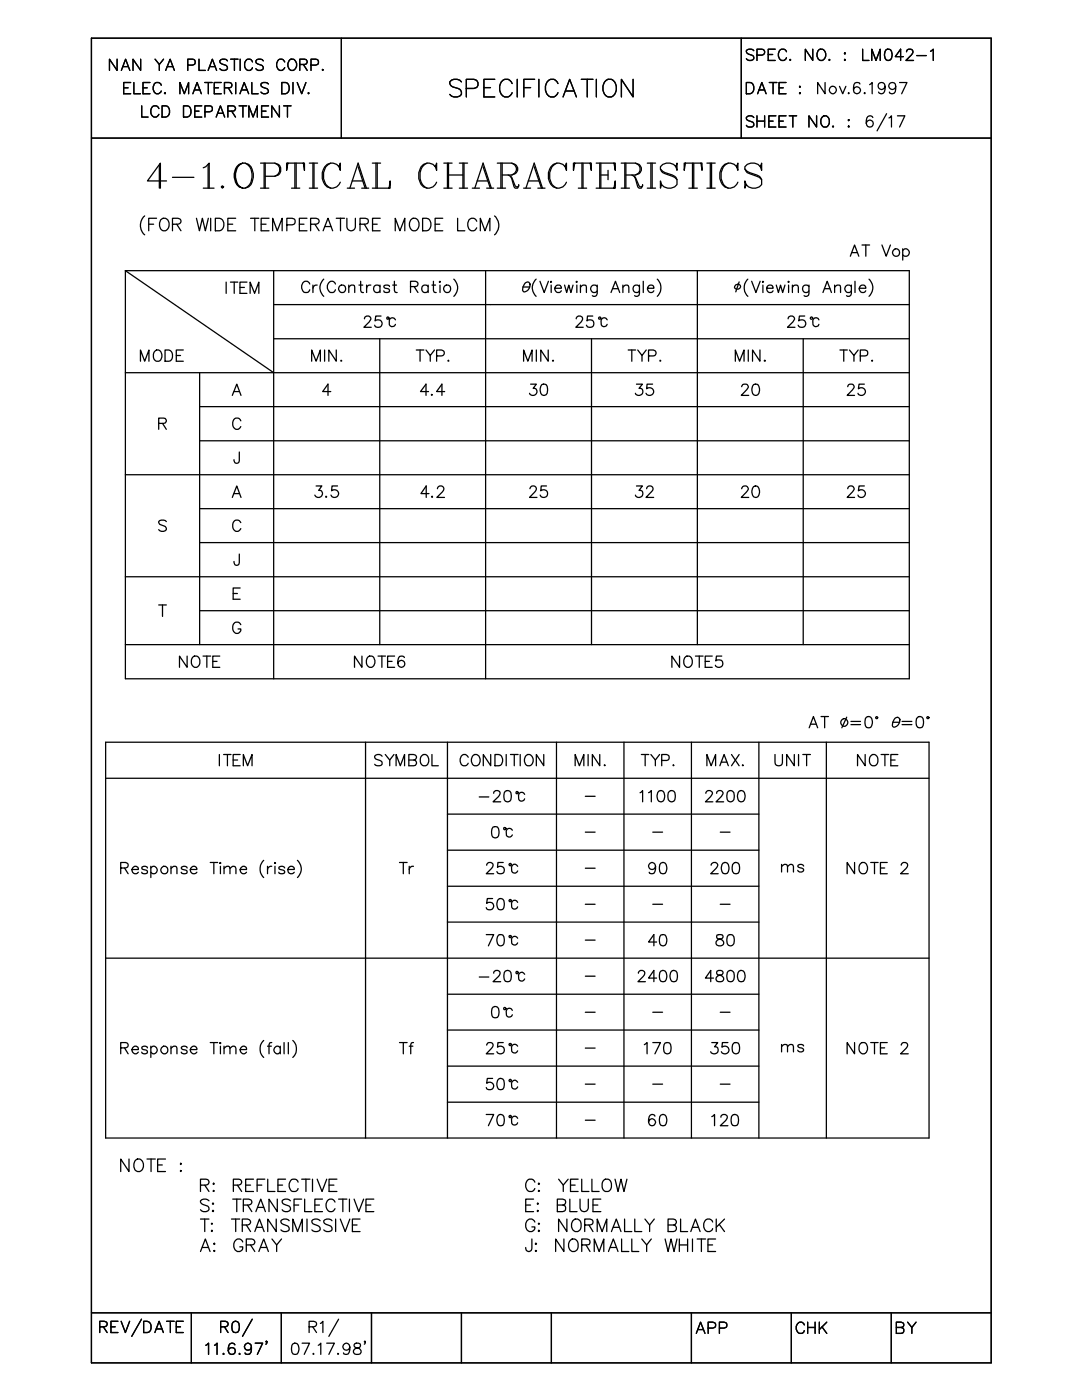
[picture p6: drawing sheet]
<svg xmlns="http://www.w3.org/2000/svg" width="216mm" height="279mm" viewBox="0 0 216 279" stroke-linecap="round" stroke-linejoin="round" font-family="sans-serif">
<g fill="none" stroke="#000" stroke-width=".25">
<path d="M18.2 7.6h179.6v264.4h-179.6zM23.4 11.8v2.3l-1.6-2.3v2.3M24.2 14.1l.9-2.3 .8 2.3M24.6 13.3h1M24.7 17.5h.9M26.1 16.5h-1.4v2.2h1.4M26.7 16.5v2.2h1.3M28.1 11.8v2.3l-1.6-2.3v2.3M28.5 17.5h.9M29.9 16.5h-1.4v2.2h1.4M30.9 11.8l.9 1.1 .8-1.1M31.8 12.9v1.2"/>
<path d="M32.2 17a.82 .82 0 0 0-1-.5 .82 .82 0 0 0-.6 .8 .97 .97 0 0 0 .2 1.1 .97 .97 0 0 0 1 .2l.4-.4M32.9 18.5l-.1 .1 .1 .1 .1-.1M33.1 14.1l.9-2.3 .8 2.3M33.4 13.3h1.1M35.9 18.7v-2.2l.9 2.2 .8-2.2v2.2M37.5 13l1.2-.1a.59 .59 0 0 0 .2-.7 .59 .59 0 0 0-.5-.4h-.9v2.3M38.5 18.7l.8-2.2 .9 2.2M38.8 17.9h1.1M39.7 11.8v2.3h1.3M40.9 16.5h1.4M41.5 14.1l.9-2.3 .8 2.3M41.6 16.5v2.2"/>
<path d="M41.9 13.3h1M42.8 17.5h.8M44.2 16.5h-1.4v2.2h1.4M44.8 17.5l1.3-.1a.54 .54 0 0 0 .2-.6 .54 .54 0 0 0-.5-.3h-1v2.2M45.4 12.1a.85 .85 0 0 0-.8-.3 .85 .85 0 0 0-.7 .6 1.62 1.62 0 0 0 1.3 .7 .52 .52 0 0 1 0 .8 1.01 1.01 0 0 1-1.3-.2M45.6 17.5l.7 1.2M46 11.8h1.5M46.8 11.8v2.3M47 16.5v2.2M47.9 18.7l.8-2.2 .9 2.2M47.9 11.8v2.3M48.2 17.9h1.1"/>
<path d="M50.2 16.5v2.2h1.3M50.4 12.4a.8 .8 0 0 0-.9-.6 .8 .8 0 0 0-.7 .9 .97 .97 0 0 0 .2 1 .97 .97 0 0 0 1.1 .2l.3-.4M52.5 12.1a.82 .82 0 0 0-.8-.3 .82 .82 0 0 0-.6 .6l.2 .3 .8 .3a.55 .55 0 0 1 .2 .9 .94 .94 0 0 1-1.2-.2M53.6 16.8a1.03 1.03 0 0 0-1.5 0 .54 .54 0 0 0 .4 .6l.6 .3a.55 .55 0 0 1 .2 .9 .94 .94 0 0 1-1.2-.2M56.2 16.5h.8a1.21 1.21 0 0 1 .7 1.1 1.21 1.21 0 0 1-.7 1.1h-.8zM56.8 12.4a.82 .82 0 0 0-.9-.6 .82 .82 0 0 0-.7 .9 .97 .97 0 0 0 .2 1 .97 .97 0 0 0 1.1 .2l.3-.4M57.9 11.9a1.08 1.08 0 0 1 1.2 .5 1.08 1.08 0 0 1-.2 1.3l-.2 .2a1 1 0 0 1-1.2-.3 1 1 0 0 1 .1-1.2zM58.5 16.5v2.2M59.3 16.5l.9 2.2 .8-2.2M59.8 12.9h.9a.58 .58 0 0 0 .6-.7l-.2-.3-1.3-.1v2.3M60.5 12.9l.8 1.2M61.6 18.5v.2l.1-.1"/>
<path d="M62.1 13l1.2-.1a.59 .59 0 0 0 .2-.7 .59 .59 0 0 0-.5-.4h-.9v2.3M64.4 13.8v.3l.1-.2M68.1 7.6v20M92.1 16.3a1.52 1.52 0 0 0-2.4 0 .93 .93 0 0 0 .7 1.1l1 .3a.87 .87 0 0 1 .6 .6 .87 .87 0 0 1-.3 .9 1.56 1.56 0 0 1-2-.4M93 17.7h1.6a.91 .91 0 0 0 .8-1 .91 .91 0 0 0-.8-.9h-1.6v3.5M96.6 17.5h1.3M98.7 15.8h-2.1v3.5h2.1M102.2 16.7a1.2 1.2 0 0 0-1.2-.9 1.2 1.2 0 0 0-1.1 .9 1.98 1.98 0 0 0 .8 2.6 1.24 1.24 0 0 0 1.5-.8M103.2 15.8v3.5M104.5 17.5h1.4M106.7 15.8h-2.2v3.5M107.5 15.8v3.5"/>
<path d="M111.3 16.7a1.2 1.2 0 0 0-1.1-.9 1.2 1.2 0 0 0-1.2 .9 1.98 1.98 0 0 0 .9 2.6 1.24 1.24 0 0 0 1.4-.8M112.4 19.3l1.3-3.5 1.3 3.5M112.9 18.2h1.6M116 15.8h2.3M117.2 15.8v3.5M119 15.8v3.5M121 16l.3-.2a1.62 1.62 0 0 1 1.7 2.2 1.3 1.3 0 0 1-.9 1.3 1.3 1.3 0 0 1-1.5-.5 2.16 2.16 0 0 1 .4-2.8zM126.3 15.8v3.5l-2.3-3.5v3.5M147.9 7.6v20M148.9 16.5h.8a1.21 1.21 0 0 1 .7 1.1 1.21 1.21 0 0 1-.7 1.1h-.8zM150.4 10.1a.85 .85 0 0 0-1.5 .2l.2 .4 .9 .3a.52 .52 0 0 1 .4 .4 .52 .52 0 0 1-.2 .5 .94 .94 0 0 1-1.3-.2M151 11l1.4-.1a.59 .59 0 0 0 .2-.7 .59 .59 0 0 0-.6-.4h-1v2.3"/>
<path d="M151.2 18.7l.8-2.2 .9 2.2M151.5 17.9h1.1M153.3 10.9h.9M153.5 16.5h1.5M154.3 16.5v2.2M154.7 9.8h-1.4v2.3h1.4M155.4 17.5h.9M156.8 16.5h-1.4v2.2h1.4M156.9 10.3a.83 .83 0 0 0-.9-.5 .83 .83 0 0 0-.7 .9 .99 .99 0 0 0 .3 1 .99 .99 0 0 0 1 .2l.3-.4M157.7 11.9h-.1l.1 .2 .1-.2M159.5 17.3h.2l-.1 .1zM159.5 18.6h.2l-.1 .1z"/>
<path d="M162.2 9.8v2.3l-1.5-2.3v2.3M163.2 10.1a.86 .86 0 0 1 1-.2 .86 .86 0 0 1 .6 .8 1.01 1.01 0 0 1-.3 1 1.01 1.01 0 0 1-1.1 .2 1.39 1.39 0 0 1-.2-1.8zM164.6 16.5v2.2l-1.4-2.2v2.2M165.5 11.9v.2l.1-.2M167.5 17.2l.6 1.5 .7-1.5M168.6 10.5l.1 .2-.1 .1zM168.6 11.9h.1l-.1 .2zM169.3 18.5v.2l.2-.1M171.6 16.8a.66 .66 0 0 0-.7-.3 .66 .66 0 0 0-.5 .4 1.73 1.73 0 0 0 .2 1.7 .7 .7 0 0 0 1-.3 .7 .7 0 0 0-.4-1 .7 .7 0 0 0-.9 .6M172.1 9.8v2.3h1.3M172.6 18.5l-.2 .1 .2 .1v-.1M173.5 16.9l.5-.4v2.2"/>
<path d="M173.9 12.1v-2.3l.9 2.3 .8-2.3v2.3M176.6 17.2a.7 .7 0 0 1-.9 .6 .7 .7 0 0 1-.3-1.1 .7 .7 0 0 1 1.1 .1 1.55 1.55 0 0 1-.5 1.9l-.6-.1-.1-.2M176.8 9.9a.76 .76 0 0 1 1.1 .3 1.69 1.69 0 0 1-.2 1.7 .69 .69 0 0 1-1.1-.3 1.78 1.78 0 0 1 .2-1.7zM178.7 17.2a.71 .71 0 0 1-1 .6 .71 .71 0 0 1-.2-1.2 .71 .71 0 0 1 1.1 .2 2.23 2.23 0 0 1-.2 1.8 .64 .64 0 0 1-.9-.2M179.5 16.5h1.5l-1.1 2.2M180.3 11.3h-1.7l1.1-1.5v2.3M180.9 10.3l.1-.3a.75 .75 0 0 1 1.1 0 .74 .74 0 0 1-.3 1l-1 1.1h1.5M182.9 11.1h1.9M185.7 10.2l.5-.4v2.3M18.2 27.6h179.6M28.3 21.1v2.3h1.2M31.7 21.7a.82 .82 0 0 0-.9-.6 .82 .82 0 0 0-.7 .9 .97 .97 0 0 0 .2 1 .97 .97 0 0 0 1.1 .2l.3-.4"/>
<path d="M31.8 33v4.5M32.3 21.1h.8a1.19 1.19 0 0 1 .8 1.1 1.19 1.19 0 0 1-.8 1.2h-.8zM33.2 36.1h-3.8l2.6-3.5v4.9M34.4 35.4h4.3M36.6 21.1h.7a1.19 1.19 0 0 1 .8 1.1 1.19 1.19 0 0 1-.8 1.2h-.7zM38.9 22.2h.8M40.3 21.1h-1.4v2.3h1.4M40.6 33.5l.5-.2 .6-.7v4.9M40.6 37.5h2.1M40.9 22.3l1.3-.1a.59 .59 0 0 0 .2-.6 .59 .59 0 0 0-.5-.5h-1v2.3M41.5 32.8v4.7M43.1 23.4l.9-2.3 .8 2.3"/>
<path d="M43.4 22.6h1.1M44.2 37.3l.2-.2 .2 .2-.2 .2zM45.5 22.2h.9a.58 .58 0 0 0 .6-.7l-.2-.3-1.3-.1v2.3M46.2 22.2l.8 1.2M47.7 21.1h1.5M48.4 32.6a2.64 2.64 0 0 0-1.4 3.8 1.74 1.74 0 0 0 1.6 1.2 1.74 1.74 0 0 0 1.7-1.2 3.1 3.1 0 0 0-.7-3.6 1.52 1.52 0 0 0-2.4 .9 2.82 2.82 0 0 0 1.2 3.8M48.5 21.1v2.3M48.9 32.6a2.82 2.82 0 0 1 1.2 3.8l-.3 .4-.9 .7M49.7 23.4v-2.3l.8 2.3 .9-2.3v2.3M52 32.6h2.8l.7 .2a1.33 1.33 0 0 1 .5 1.4 1.33 1.33 0 0 1-1.2 1h-1.9M52 37.5h1.6M52.2 22.2h.9"/>
<path d="M52.7 32.6v4.9M52.9 32.6v4.9M53.6 21.1h-1.4v2.3h1.4M54.8 32.6a1.35 1.35 0 0 1 1.1 1.3 1.35 1.35 0 0 1-1.1 1.3M55.8 21.1v2.3l-1.6-2.3v2.3M56.6 21.1h1.5M57.4 21.1v2.3M57.4 32.6l-.2 1.4v-1.4h3.5v1.4l-.2-1.4M58.2 37.5h1.6M58.8 32.6v4.9M59.1 32.6v4.9M61.7 37.5h1.7"/>
<path d="M61.7 32.6h1.7M62.4 32.6v4.9M62.7 32.6v4.9M66 32.6a2.83 2.83 0 0 0 0 4.9M67.6 33.3l.3 .7v-1.4l-.3 .7a1.75 1.75 0 0 0-3 .4 2.64 2.64 0 0 0 1.4 3.8 1.74 1.74 0 0 0 1.9-1.1M69.3 37.5h1.4M69.8 37.5l1.7-4.9 1.6 4.9M70.3 36.1h2.1M71.5 33.3l1.4 4.2M72.2 37.5h1.4M74.3 37.5h3.6v-1.4l-.3 1.4M74.3 32.6h1.6"/>
<path d="M75 32.6v4.9M75.3 32.6v4.9M85.2 32.6a2.87 2.87 0 0 0 0 4.9M86.9 33.3l.2 .7v-1.4l-.2 .7a1.72 1.72 0 0 0-1.7-.7 1.72 1.72 0 0 0-1.4 1.1 3 3 0 0 0 .7 3.6 1.78 1.78 0 0 0 2.6-.9M88.6 37.5h1.6M88.6 32.6h1.6M89.3 32.6v4.9M89.5 32.6v4.9M89.5 34.9h2.9M91.7 37.5h1.6M91.7 32.6h1.6M92.4 32.6v4.9"/>
<path d="M92.6 32.6v4.9M94.2 37.5h1.5M94.7 37.5l1.7-4.9 1.6 4.9M95.2 36.1h2.1M96.4 33.3l1.4 4.2M97.1 37.5h1.4M99.2 32.6h2.9a1.24 1.24 0 0 1 1.2 1.4l-.5 .7-.7 .2h-1.9M99.2 37.5h1.7M99.9 32.6v4.9M100.2 32.6v4.9M101.4 34.9l.7 .5 .7 1.7 .2 .2h.3l.2-.2M101.9 35.2l.7 2.1 .2 .2h.5l.2-.7"/>
<path d="M102.1 32.6a1.21 1.21 0 0 1 1 1.1 1.21 1.21 0 0 1-1 1.2M104.5 37.5h1.4M104.9 37.5l1.7-4.9 1.6 4.9M105.4 36.1h2.2M106.6 33.3l1.4 4.2M107.3 37.5h1.5M111.1 32.6a2.83 2.83 0 0 0 0 4.9M112.8 33.3l.2 .7v-1.4l-.2 .7a1.75 1.75 0 0 0-3.1 .4 2.64 2.64 0 0 0 1.4 3.8 1.74 1.74 0 0 0 1.9-1.1M114.7 32.6l-.3 1.4v-1.4h3.6v1.4l-.2-1.4M115.4 37.5h1.7M116.1 32.6v4.9M116.3 32.6v4.9"/>
<path d="M119 32.6h3.8v1.4l-.3-1.4M119 37.5h3.8v-1.4l-.3 1.4M119.7 32.6v4.9M119.9 34.9h1.4M119.9 32.6v4.9M121.3 34v1.9M124 32.6h2.8l.7 .2a1.12 1.12 0 0 1 0 1.9l-.7 .2h-1.9M124 37.5h1.6M124.7 32.6v4.9M124.9 32.6v4.9M126.1 34.9l.7 .5 .7 1.7 .2 .2 .5-.2M126.5 35.2l.8 2.1 .2 .2h.5l.2-.7"/>
<path d="M126.8 32.6a1.21 1.21 0 0 1 .9 1.1 1.21 1.21 0 0 1-.9 1.2M129.2 37.5h1.6M129.2 32.6h1.6M129.9 32.6v4.9M130.1 32.6v4.9M131.8 33.7l.9 .8 1.5 .4 .7 .5 .2 .5v.9a1.85 1.85 0 0 1-1.9 .7 1.85 1.85 0 0 1-1.4-1.4v1.4l.2-.7M134.9 33.3l.2-.7v1.4a1.84 1.84 0 0 0-1.4-1.4 1.84 1.84 0 0 0-1.9 .7 1.2 1.2 0 0 0 .9 1.4l1.9 .7 .5 .5M136.8 32.6l-.3 1.4v-1.4h3.6v1.4l-.2-1.4M137.5 37.5h1.6M138.2 32.6v4.9M138.4 32.6v4.9M141.1 37.5h1.6"/>
<path d="M141.1 32.6h1.6M141.7 32.6v4.9M142 32.6v4.9M145.3 32.6a2.83 2.83 0 0 0 0 4.9M147 33.3l.2 .7v-1.4l-.2 .7a1.75 1.75 0 0 0-3.1 .4 2.64 2.64 0 0 0 1.4 3.8 1.74 1.74 0 0 0 1.9-1.1M148.6 33.7l.5 .5 2.4 1 .5 .7v.9a1.88 1.88 0 0 1-1.9 .7 1.88 1.88 0 0 1-1.5-1.4v1.4l.3-.7M150.4 23.5a.82 .82 0 0 0-.8-.4 .82 .82 0 0 0-.7 .6l.5 .4 .6 .2a.56 .56 0 0 1 .4 .7 .93 .93 0 0 1-1.5 0M151 23.1v2.3M151 24.2h1.6M151.7 33.3l.3-.7v1.4a1.88 1.88 0 0 0-1.5-1.4 1.88 1.88 0 0 0-1.9 .7 1.28 1.28 0 0 0 1 1.4l1.9 .7 .5 .5M152.6 23.1v2.3M153.4 24.2h.9"/>
<path d="M154.8 23.1h-1.4v2.3h1.4M155.4 24.2h.9M156.8 23.1h-1.4v2.3h1.4M157.5 23.1h1.5M158.2 23.1v2.3M162.9 23.1v2.3l-1.5-2.3v2.3M164 23.5l.2-.3a1.03 1.03 0 0 1 1.2 .4 1.03 1.03 0 0 1 0 1.2 .82 .82 0 0 1-.9 .6 .82 .82 0 0 1-.7-.9v-.5zM166.2 25.1l-.1 .2h.2M169.2 24h.3l-.2 .1zM169.3 25.1l.2 .2-.2 .1zM174.2 23.5a.64 .64 0 0 0-.7-.4 .64 .64 0 0 0-.5 .4 1.59 1.59 0 0 0 .2 1.8 .7 .7 0 0 0 1-.4 .7 .7 0 0 0-.5-.9 .7 .7 0 0 0-.9 .6M176.9 22.7l-1.9 3.4"/>
<path d="M177.4 23.5l.5-.4v2.3M179.1 23.1h1.5l-1.1 2.3M25 54h156.4v81.5h-156.4zM25 54l29.6 20.4M28.9 43.1a2.5 2.5 0 0 0 0 3.8M29.7 44.7h.9M31.2 43.6h-1.5v2.5M32 43.9a1.05 1.05 0 0 1 1.4-.1 1.05 1.05 0 0 1 .3 1.3 .95 .95 0 0 1-.9 1 .95 .95 0 0 1-1-1v-.6zM34.4 44.7h1.1a.61 .61 0 0 0 .5-.9l-.5-.2h-1.1v2.5M35.3 44.7l.8 1.4M39.2 43.6l.6 2.5 .6-2.5 .6 2.5 .6-2.5M42 43.6v2.5"/>
<path d="M43 43.6h.8a1.32 1.32 0 0 1 .9 1.2 1.32 1.32 0 0 1-.9 1.3h-.8zM45.1 56.3v2.2M45.5 44.7h.9M46 56.3h1.5M46.7 56.3v2.2M47 43.6h-1.5v2.5h1.5M47.9 57.4h.9M49.3 56.3h-1.4v2.2h1.4M49.9 58.5v-2.2l.9 2.2 .8-2.2v2.2M50 43.6h1.6M50.8 43.6v2.5M52.1 44.7h1"/>
<path d="M53.7 43.6h-1.6v2.5h1.6M54.4 46.1v-2.5l.9 2.5 1-2.5v2.5M54.6 54v81.5M57.2 44.9l1.5-.2a.67 .67 0 0 0 .2-.7 .67 .67 0 0 0-.6-.4h-1.1v2.5M59.7 44.7h1M61.3 43.6h-1.6v2.5h1.6M61.8 56.7a.77 .77 0 0 0-1.2-.4 1.29 1.29 0 0 0 .2 2.1l.7-.1 .3-.5M62 44.7h1.1a.61 .61 0 0 0 .4-.9l-.4-.2h-1.1v2.5M62.4 56.9v1.5M62.8 44.7l.9 1.4M63.3 56.9a.7 .7 0 0 0-.9 .6M64.5 46.1l.9-2.5 1 2.5"/>
<path d="M64.6 55.7a2.29 2.29 0 0 0 0 3.4M64.9 45.2h1.1M66.9 56.7a.83 .83 0 0 0-.9-.6 .83 .83 0 0 0-.7 .9 1.04 1.04 0 0 0 1.3 1.3l.3-.5M67.1 43.6h1.6M67.9 43.6v2.5M69.2 43.6v1.7a.86 .86 0 0 0 .9 .8 .86 .86 0 0 0 .8-.8v-1.7M69.6 57.3l.5-.4 .6 .1 .1 1.4M69.6 56.9v1.5M71.6 56.9h.8M71.8 44.7l1.5-.1a.59 .59 0 0 0 0-.9l-1.5-.1v2.5M72 56.1v1.9l.1 .3 .4 .1M72.7 44.7l.8 1.4"/>
<path d="M73.2 56.9v1.5M74 56.9a.66 .66 0 0 0-.8 .6M74.3 44.7h1M75.8 57.2a.71 .71 0 0 0-1-.1 .71 .71 0 0 0 0 1 .71 .71 0 0 0 1-.1M75.8 56.9v1.5M75.9 43.6h-1.6v2.5h1.6M77.7 57.2a.68 .68 0 0 0-1.1 0l.3 .3 .7 .2 .1 .3a.64 .64 0 0 1-.5 .4 .64 .64 0 0 1-.6-.4M78.4 56.9h.7M78.7 56.1v1.9l.1 .3 .4 .1M78.9 46.1v-2.5l.9 2.5 1-2.5v2.5M81.9 57.2l1.3-.1a.52 .52 0 0 0 0-.8l-1.3-.2v2.3M82 43.9a.92 .92 0 0 1 1-.3 .92 .92 0 0 1 .6 .9 1.12 1.12 0 0 1-.2 1.2 1.12 1.12 0 0 1-1.2 .2 1.56 1.56 0 0 1-.2-2z"/>
<path d="M82.6 57.2l.8 1.2M84.3 43.6h.8a1.32 1.32 0 0 1 .9 1.2 1.32 1.32 0 0 1-.9 1.3h-.8zM85.4 57.2a.71 .71 0 0 0-1-.1 .71 .71 0 0 0 0 1 .71 .71 0 0 0 1-.1M85.4 56.9v1.5M86.2 56.9h.7M86.5 56.1v1.9l.1 .3 .4 .1M86.8 44.7h1M87.7 56.3l.1-.2 .1 .2zM87.8 56.9v1.5M88.3 43.6h-1.5v2.5h1.5M90.6 55.7a2.29 2.29 0 0 1 0 3.4M91.3 43.6v2.5h1.5"/>
<path d="M95.1 44.2a.91 .91 0 0 0-1-.6 .91 .91 0 0 0-.8 .9 1.1 1.1 0 0 0 .3 1.2 1.1 1.1 0 0 0 1.2 .2l.3-.4M95.8 46.1v-2.5l1 2.5 .9-2.5v2.5M96.9 54v81.5M98.7 43.1a2.5 2.5 0 0 1 0 3.8M104.4 57.3h1.3M105.7 56.7a1.34 1.34 0 0 1-1.2 1.6 1.2 1.2 0 0 1-.1-1.3 1.2 1.2 0 0 1 1.1-.7l.3 .5M107 55.7a2.29 2.29 0 0 0 0 3.4M107.7 56.1l.9 2.3 .8-2.3M109.9 56.3l.1-.2 .1 .2zM110 56.9v1.5M110.7 57.5h1.3a.68 .68 0 0 0-.9-.6 .68 .68 0 0 0-.3 1.1 .67 .67 0 0 0 1.2 0M112.6 56.9l.5 1.5 .4-1.5 .4 1.5 .4-1.5"/>
<path d="M115.1 56.1v.2h-.1zM115.1 56.9v1.5M115.8 57.3l.6-.4 .5 .1 .1 1.4M115.8 56.9v1.5M119.2 56.9v1.7l-.2 .3-.3 .2-.5-.1M119.2 57.2a.73 .73 0 0 0-1.1-.1 .73 .73 0 0 0 0 1.1 .73 .73 0 0 0 1.1-.2M121.9 58.4l.9-2.3 .9 2.3M122.3 57.6h1M124.3 57.3l.5-.4 .5 .1 .2 1.4M124.3 56.9v1.5M127.6 56.9v1.7a.59 .59 0 0 1-.4 .5 .59 .59 0 0 1-.6-.1M127.6 57.2a.71 .71 0 0 0-1.1-.1 .71 .71 0 0 0 0 1 .71 .71 0 0 0 1.1-.1"/>
<path d="M128.4 56.1v2.3M129.2 57.5h1.3a.64 .64 0 0 0-.7-.6 .64 .64 0 0 0-.6 .6 .69 .69 0 0 0 .4 .8 .69 .69 0 0 0 .9-.3M131.1 55.7a2.38 2.38 0 0 1 0 3.4M139.1 54v74.7M147.2 56.7l-.4 .2-.2 .3a.4 .4 0 0 0 .4 .5l.6-.2 .2-.3a.51 .51 0 0 0-.6-.5M147.5 56.3l-.7 2M149.2 55.7a2.38 2.38 0 0 0 0 3.4M150 56.1l.8 2.3 .9-2.3M152.2 56.1l.2 .2h-.2zM152.2 56.9v1.5M153 57.5h1.3a.68 .68 0 0 0-1-.6 .68 .68 0 0 0-.2 1.1 .67 .67 0 0 0 1.2 0M154.9 56.9l.4 1.5 .4-1.5 .5 1.5 .4-1.5"/>
<path d="M157.4 56.1l.1 .2h-.1zM157.4 56.9v1.5M158.1 57.3a.76 .76 0 0 1 1.1-.3l.1 1.4M158.1 56.9v1.5M161.4 56.9v1.7a.59 .59 0 0 1-.3 .5 .59 .59 0 0 1-.7-.1M161.4 57.2a.71 .71 0 0 0-1-.1 .71 .71 0 0 0 0 1 .71 .71 0 0 0 1-.1M164.2 58.4l.9-2.3 .8 2.3M164.5 57.6h1.1M166.5 57.3l.6-.4 .5 .1 .1 1.4M166.5 56.9v1.5M169.7 51.1l.8-2.2 .9 2.2M169.9 56.9v1.7l-.1 .3-.3 .2-.6-.1"/>
<path d="M169.9 57.2a.73 .73 0 0 0-1.1-.1 .73 .73 0 0 0 0 1.1 .73 .73 0 0 0 1.1-.2M170 50.4h1.1M170.6 56.1v2.3M171.4 57.5h1.4a.68 .68 0 0 0-1-.6 .68 .68 0 0 0-.2 1.1 .67 .67 0 0 0 1.2 0M172 48.9h1.5M172.8 48.9v2.2M173.4 55.7a2.29 2.29 0 0 1 0 3.4M176 48.9l.8 2.2 .9-2.2M180.1 50a.73 .73 0 0 1 1.1-.1 .73 .73 0 0 1 0 1.1 .73 .73 0 0 1-1.1-.2M180.1 49.7v2.2M25 74.4h156.4M28 72.1v-2.3l.9 2.3 .8-2.3v2.3"/>
<path d="M31 70a1.02 1.02 0 0 1 1.2 .3 1.02 1.02 0 0 1 0 1.3 .81 .81 0 0 1-1 .5 .81 .81 0 0 1-.6-.9 1.23 1.23 0 0 1 .4-1.2zM32.9 69.8h.8a1.22 1.22 0 0 1 .7 1.2 1.22 1.22 0 0 1-.7 1.1h-.8zM35.2 71h.8M36.6 69.8h-1.4v2.3h1.4M39.8 74.4v54.3M46.4 78.9l.8-2.2 .9 2.2M46.7 78.1h1.1M54.6 67.6h126.8M54.6 60.8h126.8M62.2 72.1v-2.3l.9 2.3 .8-2.3v2.3M64.8 69.8v2.3M66 78.1h-1.6l1-1.4v2.2"/>
<path d="M67.1 69.8v2.3l-1.5-2.3v2.3M68.1 71.9l-.1 .1h.2M72.7 63.6l.1-.3a.71 .71 0 0 1 1-.1 .46 .46 0 0 1 .1 .7l-1.3 1.4h1.5M75.8 67.6v61.1M76 63.1h-1l-.2 1a.79 .79 0 0 1 1.2-.1 .79 .79 0 0 1-.1 1.2 .79 .79 0 0 1-1.1-.3M78.9 63.8a.63 .63 0 0 0-.7-.4 .63 .63 0 0 0-.5 .6v.8a.65 .65 0 0 0 .6 .4 .65 .65 0 0 0 .6-.5M83.1 69.8h1.5M83.8 69.8v2.3M85 69.8l.9 1.2 .8-1.2M85.5 78.1h-1.6l1.1-1.4v2.2M85.9 71v1.1M86.1 78.7v.2l.2-.1"/>
<path d="M87.1 71h1a.59 .59 0 0 0 .6-.6 .59 .59 0 0 0-.6-.6h-1v2.3M88.7 78.1h-1.6l1.1-1.4v2.2M89.5 71.9l-.1 .1h.2M104.5 72.1v-2.3l.8 2.3 .9-2.3v2.3M105.9 76.7h1.1l-.6 .8a.73 .73 0 0 1 .8 .8 .73 .73 0 0 1-1 .6l-.5-.2v-.2M107 69.8v2.3M108.1 76.8a.76 .76 0 0 1 1.1 .3 2.02 2.02 0 0 1-.2 1.7 .69 .69 0 0 1-1.1-.3 1.75 1.75 0 0 1 .2-1.7zM109.4 69.8v2.3l-1.5-2.3v2.3M110.4 71.9l-.2 .1h.2M115 63.6l.2-.4a.71 .71 0 0 1 1 .1 .78 .78 0 0 1-.2 1l-1.1 1h1.5M118 67.6v61.1M118.3 63.1h-1.1l-.1 1a.78 .78 0 0 1 1.2 0 .78 .78 0 0 1-.2 1.1 .78 .78 0 0 1-1.1-.3"/>
<path d="M121.2 63.8a.63 .63 0 0 0-.7-.4 .63 .63 0 0 0-.6 .6l.1 .8a.62 .62 0 0 0 .6 .4 .62 .62 0 0 0 .6-.5M125.3 69.8h1.5M126.1 69.8v2.3M127 76.7h1.2l-.7 .8a.73 .73 0 0 1 .8 .8 .73 .73 0 0 1-1 .6l-.4-.2-.1-.2M127.3 69.8l.8 1.2 .8-1.2M128.1 71v1.1M129.4 71h.9a.59 .59 0 0 0 .6-.4 .59 .59 0 0 0-.2-.6l-1.3-.2v2.3M130.2 76.7h-1.1l-.1 .9a.81 .81 0 0 1 1.2 0 .81 .81 0 0 1-.1 1.2 .81 .81 0 0 1-1.2-.3M131.7 71.9v.1h.2M146.7 72.1v-2.3l.9 2.3 .9-2.3v2.3M148 77.2l.1-.3a.77 .77 0 0 1 1-.1 .51 .51 0 0 1 .1 .7l-1.3 1.4h1.5M149.3 69.8v2.3"/>
<path d="M150.4 76.8a.74 .74 0 0 1 1 .3 1.42 1.42 0 0 1-.5 1.8h-.2a1.2 1.2 0 0 1-.5-1.8zM151.6 69.8v2.3l-1.4-2.3v2.3M152.6 71.9l-.1 .1h.2M157.3 63.6l.1-.3a.71 .71 0 0 1 .9-.1 .46 .46 0 0 1 .1 .7l-1.3 1.4h1.5M160.3 67.6v61.1M160.6 63.1h-1.1l-.1 1a.8 .8 0 0 1 1.2 0 .8 .8 0 0 1-.2 1.2 .8 .8 0 0 1-1.1-.4M163.4 63.8a.63 .63 0 0 0-.7-.4 .63 .63 0 0 0-.5 .6v.8a.62 .62 0 0 0 .6 .4 .62 .62 0 0 0 .6-.5M167.6 69.8h1.5M168.4 69.8v2.3M169.2 77.2v-.3a.77 .77 0 0 1 1-.1 .51 .51 0 0 1 .1 .7l-1.3 1.4h1.5M169.5 69.8l.9 1.2 .8-1.2M170.4 71v1.1"/>
<path d="M171.7 71h1.2a.62 .62 0 0 0 .3-.7 .62 .62 0 0 0-.6-.5h-.9v2.3M172.5 76.7h-1.1l-.1 .9a.8 .8 0 0 1 1.2 0 .8 .8 0 0 1-.1 1.2 .8 .8 0 0 1-1.2-.3M174 71.9l-.1 .1h.2M25 94.7h156.4M31.7 84.5h.9a.58 .58 0 0 0 .6-.6l-.2-.4-1.3-.1v2.3M32.4 84.5l.8 1.2M39.8 81.2h141.6M39.8 88h141.6M46.4 99.3l.8-2.3 .9 2.3M46.7 98.5h1.1M47.8 90.2l-.1 2a.52 .52 0 0 1-.9 0l-.1-.5M48 84a.82 .82 0 0 0-.9-.6 .82 .82 0 0 0-.7 .9 .97 .97 0 0 0 .3 1 .97 .97 0 0 0 1 .3l.3-.5"/>
<path d="M63.1 97h1.1l-.6 .9a.73 .73 0 0 1 .8 .8 .73 .73 0 0 1-1 .6l-.6-.5M65.1 99v.3l.1-.2M67.4 97h-1.1l-.1 1a.8 .8 0 0 1 1.2 0 .8 .8 0 0 1-.2 1.2 .8 .8 0 0 1-1.2-.4M85.6 98.5h-1.6l1-1.5v2.3M86.2 99l-.1 .1 .1 .2 .1-.2M87.3 97.5l.2-.4 .6-.1a.66 .66 0 0 1 .5 .5 .66 .66 0 0 1-.3 .7l-1.1 1.1h1.5M105.7 97.5l.3-.4 .6-.1a.66 .66 0 0 1 .4 .5 .66 .66 0 0 1-.3 .7l-1 1.1h1.4M109.1 97h-1.1l-.1 1a.78 .78 0 0 1 1.2 0 .78 .78 0 0 1-.2 1.1 .78 .78 0 0 1-1.1-.3M127 97h1.2l-.7 .9a.73 .73 0 0 1 .8 .8 .73 .73 0 0 1-1 .6l-.3-.2-.2-.3M129 97.5l.2-.4 .7-.1a.59 .59 0 0 1 .3 .9l-1.3 1.4h1.5M148 97.5l.2-.4 .3-.1 .6 .1a.51 .51 0 0 1 .1 .8l-1.3 1.4h1.5M150.4 97.1a.67 .67 0 0 1 1 .4 1.17 1.17 0 0 1-.7 1.8 1.25 1.25 0 0 1-.5-1.8z"/>
<path d="M169.2 97.5v-.3l.4-.2 .6 .1a.51 .51 0 0 1 .1 .8l-1.3 1.4h1.5M172.5 97h-1.1l-.1 1a.79 .79 0 0 1 1.2-.1 .79 .79 0 0 1-.1 1.2 .79 .79 0 0 1-1.2-.3M25 115.1h156.4M33.2 104.1a1.07 1.07 0 0 0-1.5 0l.2 .5 .9 .4a.55 .55 0 0 1 .2 .9 1.01 1.01 0 0 1-1.3-.2M39.8 101.5h141.6M39.8 108.3h141.6M46.5 118.4h.9M47.8 110.6l-.1 2a.52 .52 0 0 1-.9 0l-.1-.5M47.9 117.3h-1.4v2.3h1.4M48 104.3a.83 .83 0 0 0-.9-.5 .83 .83 0 0 0-.7 .8 .97 .97 0 0 0 .3 1.1 .97 .97 0 0 0 1 .2l.3-.4M25 128.7h156.4M31.7 120.7h1.5"/>
<path d="M32.4 120.7v2.3M37.3 130.9v2.3l-1.5-2.3v2.3M38.6 131a.85 .85 0 0 1 1.3 .8 .97 .97 0 0 1-.2 1 .97 .97 0 0 1-1.1 .3 1.36 1.36 0 0 1 0-2.1zM39.8 121.9h141.6M40.5 130.9h1.5M41.3 130.9v2.3M42.5 132h.8M43.9 130.9h-1.4v2.3h1.4M48 124.7a.83 .83 0 0 0-.9-.5 .83 .83 0 0 0-.7 .8 .97 .97 0 0 0 .3 1.1 .97 .97 0 0 0 1 .2l.3-.4v-.4h-.5M72.2 130.9v2.3l-1.5-2.3v2.3M73.5 131a1.02 1.02 0 0 1 1.2 .4 1.02 1.02 0 0 1 0 1.2 .8 .8 0 0 1-.9 .6 .8 .8 0 0 1-.7-.9 1.37 1.37 0 0 1 .4-1.3zM75.4 130.9h1.5"/>
<path d="M76.2 130.9v2.3M77.3 132h.9M78.7 130.9h-1.4v2.3h1.4M80.7 131.2a.66 .66 0 0 0-.6-.3 .66 .66 0 0 0-.6 .5 1.27 1.27 0 0 0 .6 1.8 .7 .7 0 0 0 .7-.7 .7 .7 0 0 0-.7-.7 .7 .7 0 0 0-.7 .6M135.6 130.9v2.3l-1.5-2.3v2.3M136.7 131.2a.83 .83 0 0 1 .9-.2 .83 .83 0 0 1 .5 .8 .97 .97 0 0 1-.2 1 .97 .97 0 0 1-1 .3 1.39 1.39 0 0 1-.2-1.9zM138.8 130.9h1.5M139.5 130.9v2.3M140.7 132h.9M142.1 130.9h-1.4v2.3h1.4M144 130.9h-1l-.2 1a.79 .79 0 0 1 1.2 0 .79 .79 0 0 1-.1 1.1 .79 .79 0 0 1-1.2-.2M21.1 155.3h164.3"/>
<path d="M21.1 148.1h164.3v79h-164.3zM43.8 150.6v2.2M44.6 150.6h1.5M45.4 150.6v2.2M46.5 151.7h.9M47.9 150.6h-1.4v2.2h1.4M48.6 152.8v-2.2l.8 2.2 .9-2.2v2.2M72.9 148.1v79M76.2 150.9a.83 .83 0 0 0-.8-.3 .83 .83 0 0 0-.6 .5l.2 .4 1.2 .5v.5a1.01 1.01 0 0 1-1.4 0M76.9 150.6l.9 1.1 .8-1.1M77.8 151.7v1.1M79 152.8v-2.2l.9 2.2 .8-2.2v2.2"/>
<path d="M81.6 151.7h.9a.59 .59 0 0 1 .6 .4 .59 .59 0 0 1-.2 .6l-1.3 .1v-2.2l1.3 .1a.51 .51 0 0 1 0 .9l-.4 .1M84.1 150.9l.2-.2a1.02 1.02 0 0 1 1.2 .4 1.02 1.02 0 0 1-.1 1.2 .81 .81 0 0 1-.9 .5 .81 .81 0 0 1-.6-.8zM86.2 150.6v2.2h1.3M89.3 148.1v79M93.4 151.1a.83 .83 0 0 0-.9-.5 .83 .83 0 0 0-.7 .9 .97 .97 0 0 0 .2 1 .97 .97 0 0 0 1.1 .2l.3-.4M94.3 150.9a.94 .94 0 0 1 1.2-.1 .94 .94 0 0 1 .3 1.2 .87 .87 0 0 1-.9 .8 .87 .87 0 0 1-.8-.8zM95.6 159h1.9M97.9 150.6v2.2l-1.5-2.2v2.2M98.5 158.3l.1-.3a.75 .75 0 0 1 1.1 0 .78 .78 0 0 1-.2 1l-1.1 1h1.5M98.8 150.6h.7a1.19 1.19 0 0 1 .8 1.1 1.19 1.19 0 0 1-.8 1.1h-.7zM100.8 157.9a.74 .74 0 0 1 1.1 .3 2.02 2.02 0 0 1-.2 1.7 .74 .74 0 0 1-1.1-.3 2.02 2.02 0 0 1 .2-1.7zM101 150.6v2.2"/>
<path d="M101.9 150.6h1.5M102.6 150.6v2.2M103.8 150.6v2.2M104.7 158.5a.63 .63 0 0 0-.7-.4 .63 .63 0 0 0-.5 .6v.8a.62 .62 0 0 0 .6 .4 .62 .62 0 0 0 .6-.5M104.9 150.9a.94 .94 0 0 1 1.2-.1 .94 .94 0 0 1 .3 1.2 .87 .87 0 0 1-.9 .8 .87 .87 0 0 1-.9-.8zM108.5 150.6v2.2l-1.5-2.2v2.2M111 148.1v79M114.8 152.8v-2.2l.8 2.2 .9-2.2v2.2M116.8 158.9h1.9M117.3 150.6v2.2M119.7 150.6v2.2l-1.5-2.2v2.2M120.6 152.6v.2l.2-.1"/>
<path d="M124.5 148.1v79M127.7 158.2l.5-.4v2.2M128 150.6h1.5M128.7 150.6v2.2M129.4 158.2l.6-.4v2.2M129.9 150.6l.9 1.1 .8-1.1M130.8 151.7v1.1M131.4 157.9a.69 .69 0 0 1 1.1 .3 1.42 1.42 0 0 1-.5 1.8h-.2a1.2 1.2 0 0 1-.6-1.8zM132 151.8l1.3-.1a.62 .62 0 0 0 .2-.7 .62 .62 0 0 0-.5-.4h-1v2.2M133.6 157.9a.7 .7 0 0 1 1.1 .3 2.02 2.02 0 0 1-.2 1.7 .74 .74 0 0 1-1.2-.3 1.85 1.85 0 0 1 .3-1.7zM134.4 152.6v.2l.1-.1M138 148.1v79"/>
<path d="M140.8 158.3l.3-.4a.71 .71 0 0 1 .9 .1l.2 .2-.2 .4-1.2 1.4h1.4M141.1 152.8v-2.2l.8 2.2 .9-2.2v2.2M143 158.3l.1-.3a.71 .71 0 0 1 1-.1 .46 .46 0 0 1 0 .7l-1.2 1.4h1.5M143.6 152.8l.9-2.2 .8 2.2M143.9 152.1h1.1M145.3 157.9a.74 .74 0 0 1 1.1 .3 1.85 1.85 0 0 1-.2 1.7 .7 .7 0 0 1-1.1-.3 2.02 2.02 0 0 1 .2-1.7zM146 150.6l1.5 2.2M147.5 157.9a.7 .7 0 0 1 1 .3 1.69 1.69 0 0 1-.2 1.7 .69 .69 0 0 1-1-.3 1.69 1.69 0 0 1 .2-1.7zM147.5 150.6l-1.5 2.2M148.2 152.6v.2l.1-.1M151.4 148.1v79M154.6 150.6v1.6a.75 .75 0 0 0 .8 .6 .75 .75 0 0 0 .7-.6v-1.6"/>
<path d="M158.5 150.6v2.2l-1.5-2.2v2.2M159.3 150.6v2.2M160.2 150.6h1.5M161 150.6v2.2M161.5 145.2l.8-2.2 .9 2.2M161.8 144.5h1.1M163.8 143h1.5M164.5 143v2.2M164.9 148.1v79M169 143.1l-1 2.1M169.8 144h1.9M169.8 144.6h1.9"/>
<path d="M172.6 150.6v2.2l-1.5-2.2v2.2M172.9 143.1a.69 .69 0 0 1 1 .3 1.75 1.75 0 0 1-.2 1.8 .76 .76 0 0 1-1-.4 2.02 2.02 0 0 1 .2-1.7zM173.7 150.9l.4-.3a1.18 1.18 0 0 1 1.1 .8 1.18 1.18 0 0 1-.4 1.3 .95 .95 0 0 1-1.1-.1 .95 .95 0 0 1-.2-1.1zM174.8 143.1h.3v.3h-.3zM175.8 150.6h1.5M176.6 150.6v2.2M177.8 151.7h.8M178.1 144.1h1.4M179.2 150.6h-1.4v2.2h1.4M179.5 143.6a1.34 1.34 0 0 1-1.2 1.5l-.2-.1a1.45 1.45 0 0 1 1-1.9l.5 .6M180 144h1.9M180 144.6h1.9"/>
<path d="M183.1 143.1a.7 .7 0 0 1 1.1 .3 2.09 2.09 0 0 1-.2 1.8 .8 .8 0 0 1-1.1-.4 1.85 1.85 0 0 1 .2-1.7zM185 143.1h.3v.3h-.3zM24.1 173.2l1.3-.1a.52 .52 0 0 0 0-.8l-1.3-.2v2.3M24.8 173.2l.8 1.2M26.3 173.5h1.3a.66 .66 0 0 0-.8-.6 .66 .66 0 0 0-.5 .8 .69 .69 0 0 0 .5 .7 .69 .69 0 0 0 .8-.3M29.4 173.2a.64 .64 0 0 0-.5-.3 .64 .64 0 0 0-.6 .3 1.19 1.19 0 0 0 1 .5l.1 .4a.68 .68 0 0 1-1.1 0M30.1 173.2a.71 .71 0 0 1 1-.1 .71 .71 0 0 1 0 1.1 .71 .71 0 0 1-1-.1M30.1 172.9v2.2M34.1 173.3l.6-.4 .5 .1 .1 1.4M34.1 172.9v1.5M37.3 173.2a.67 .67 0 0 0-1.1 0l.1 .2a1.19 1.19 0 0 1 1 .5v.2a.71 .71 0 0 1-1.1 0M38 173.5h1.3a.7 .7 0 0 0-1-.5 .7 .7 0 0 0-.2 1.1 .71 .71 0 0 0 1.2 0"/>
<path d="M42 172.1h1.4M42.7 172.1v2.3M43.9 172.3l.1-.2 .1 .2zM44 172.9v1.5M44.7 173.3l.6-.4 .5 .1 .1 1.4M44.7 172.9v1.5M45.9 173.3l.5-.4 .5 .1 .2 1.4M47.9 173.5h1.3a.66 .66 0 0 0-.8-.6 .66 .66 0 0 0-.5 .8 .69 .69 0 0 0 .5 .7 .69 .69 0 0 0 .8-.3M52.6 171.7a2.38 2.38 0 0 0 0 3.4M53.4 172.9v1.5M54.2 172.9a.73 .73 0 0 0-.8 .6M54.9 172.1l.1 .2h-.1z"/>
<path d="M54.9 172.9v1.5M56.8 173.2a.67 .67 0 0 0-1.2 0 1.19 1.19 0 0 0 1.1 .5l.1 .4a.71 .71 0 0 1-1.2 0M57.4 173.5h1.3a.66 .66 0 0 0-.7-.6 .66 .66 0 0 0-.6 .8 .69 .69 0 0 0 .6 .7 .69 .69 0 0 0 .7-.3M59.4 171.7a2.29 2.29 0 0 1 0 3.4M79.7 172.1h1.5M80.5 172.1v2.3M81.7 172.9v1.5M82.5 172.9a.73 .73 0 0 0-.8 .6M89.3 176.9h62.1M89.3 169.7h62.1M89.3 162.5h62.1M97.1 172.7l.2-.4a.71 .71 0 0 1 1 0 .78 .78 0 0 1-.2 1l-1.1 1.1h1.5"/>
<path d="M98.3 179.3h-1.1l-.1 1a.79 .79 0 0 1 1.2-.1 .79 .79 0 0 1-.1 1.2 .79 .79 0 0 1-1.2-.3M98.4 165.1a.8 .8 0 0 1 1.1 .3 2.02 2.02 0 0 1-.2 1.7 .74 .74 0 0 1-1.1-.3 2.09 2.09 0 0 1 .2-1.7zM99.5 179.5a.7 .7 0 0 1 1 .2 2.14 2.14 0 0 1-.2 1.8 .74 .74 0 0 1-1-.4 1.69 1.69 0 0 1 .2-1.6zM100.4 172.1h-1l-.1 1a.78 .78 0 0 1 1.1 0 .78 .78 0 0 1-.1 1.2 .78 .78 0 0 1-1.2-.4M102.2 165.7a.64 .64 0 0 0-.6-.4 .64 .64 0 0 0-.6 .6v.8a.65 .65 0 0 0 .7 .4 .65 .65 0 0 0 .5-.5M103.3 172.9a.63 .63 0 0 0-.7-.4 .63 .63 0 0 0-.5 .6v.8a.63 .63 0 0 0 .6 .4 .63 .63 0 0 0 .6-.5M116.8 173.3h1.9M116.8 166.1h1.9M130.3 166.1h1.9M130.8 172.9a.7 .7 0 0 1-.9 .6 .7 .7 0 0 1-.3-1.1 .7 .7 0 0 1 1.1 .1 1.88 1.88 0 0 1-.2 1.8 .68 .68 0 0 1-1-.2M131.9 172.3a.69 .69 0 0 1 1 .3 1.75 1.75 0 0 1-.2 1.7 .76 .76 0 0 1-1-.4 2.02 2.02 0 0 1 .2-1.6zM141.9 172.7v-.1a.75 .75 0 0 1 1.1-.3 .49 .49 0 0 1 .1 .7l-1.3 1.4h1.5"/>
<path d="M143.7 166.1h2M144.3 172.3a.69 .69 0 0 1 1 .3 1.75 1.75 0 0 1-.2 1.7 .76 .76 0 0 1-1-.4 1.69 1.69 0 0 1 .2-1.6zM146.4 172.3a.7 .7 0 0 1 1.1 .3 2.09 2.09 0 0 1-.2 1.7 .8 .8 0 0 1-1.1-.4 1.85 1.85 0 0 1 .2-1.6zM156 172.9l.5-.4 .6 .1v1.4M156 172.5v1.5M157.1 172.9l.6-.4 .5 .1 .1 1.4M160.4 172.8a.67 .67 0 0 0-1.2 0l.1 .3 .9 .3 .2 .3a.67 .67 0 0 1-1.2 0M170.5 172.1v2.3l-1.5-2.3v2.3M171.8 172.3a1.02 1.02 0 0 1 1.2 .3 1.02 1.02 0 0 1 0 1.3 .81 .81 0 0 1-1 .5 .81 .81 0 0 1-.6-.9 1.23 1.23 0 0 1 .4-1.2zM173.7 172.1h1.5M174.5 172.1v2.3M175.7 173.2h.8"/>
<path d="M177 172.1h-1.3v2.3h1.3M179.8 172.7l.2-.4a.71 .71 0 0 1 1 0 .78 .78 0 0 1-.2 1l-1.1 1.1h1.5M21.1 191.2h164.3M89.3 184h62.1M89.3 198.4h62.1M95.6 195h1.9M97 186.5h1.5l-1 2.3M98.5 194.2l.1-.3a.75 .75 0 0 1 1.1 0 .78 .78 0 0 1-.2 1l-1.1 1h1.5M99.5 186.6a.76 .76 0 0 1 1 .3 2.02 2.02 0 0 1-.2 1.7 .69 .69 0 0 1-1-.3 1.75 1.75 0 0 1 .2-1.7zM100.8 193.8a.74 .74 0 0 1 1.1 .3 2.09 2.09 0 0 1-.2 1.7 .8 .8 0 0 1-1.1-.3 2.02 2.02 0 0 1 .2-1.7zM101.6 186.7h.4v.4h-.4zM103.3 187.2a.64 .64 0 0 0-.7-.3 .64 .64 0 0 0-.5 .5v.9a.65 .65 0 0 0 .6 .3 .65 .65 0 0 0 .6-.4"/>
<path d="M103.3 180.1a.63 .63 0 0 0-.7-.4 .63 .63 0 0 0-.5 .6v.8a.62 .62 0 0 0 .6 .3 .62 .62 0 0 0 .6-.4M104.7 194.4a.63 .63 0 0 0-.7-.4 .63 .63 0 0 0-.5 .6v.8a.63 .63 0 0 0 .6 .4 .63 .63 0 0 0 .6-.4M116.8 194.8h1.9M116.8 180.5h1.9M116.8 187.6h1.9M127.4 194.2l.2-.4a.71 .71 0 0 1 1 .1 .78 .78 0 0 1-.2 1l-1.1 1h1.5M130.3 180.5h1.9M131 188h-1.6l1.1-1.5v2.3M131 195.2h-1.6l1.1-1.5v2.2M131.9 186.6a.74 .74 0 0 1 1 .3 1.42 1.42 0 0 1-.5 1.9h-.2a1 1 0 0 1-.6-1.3zM131.9 193.8a.69 .69 0 0 1 1 .3 1.75 1.75 0 0 1-.2 1.7 .76 .76 0 0 1-1-.3 2.02 2.02 0 0 1 .2-1.7zM134 193.8a.7 .7 0 0 1 1.1 .3 2.09 2.09 0 0 1-.2 1.7 .74 .74 0 0 1-1.1-.3 1.69 1.69 0 0 1 .2-1.7z"/>
<path d="M142.4 195.2h-1.6l1-1.5v2.2M143.1 186.6a.5 .5 0 0 0 .2 .8 .84 .84 0 0 1 .9 .2 .84 .84 0 0 1 .1 1 .81 .81 0 0 1-.9 .2 .81 .81 0 0 1-.5-.8 1.08 1.08 0 0 1 1-.6 .45 .45 0 0 0 .2-.8zM143.1 193.8a.5 .5 0 0 0 .2 .8 .82 .82 0 0 1 .9 .2 .82 .82 0 0 1 .1 .9 .81 .81 0 0 1-.9 .2 .81 .81 0 0 1-.5-.7 1.08 1.08 0 0 1 1-.6 .45 .45 0 0 0 .2-.8l-.3-.1zM143.7 180.5h2M145.3 186.6a.8 .8 0 0 1 1.1 .3 1.85 1.85 0 0 1-.2 1.7 .7 .7 0 0 1-1.1-.3 2.09 2.09 0 0 1 .2-1.7zM145.3 193.8a.74 .74 0 0 1 1.1 .3 1.92 1.92 0 0 1-.2 1.7 .76 .76 0 0 1-1.1-.3 2.02 2.02 0 0 1 .2-1.7zM147.5 193.8a.7 .7 0 0 1 1 .3 1.75 1.75 0 0 1-.2 1.7 .74 .74 0 0 1-1-.3 1.69 1.69 0 0 1 .2-1.7zM24.1 209.1l1.3-.1a.51 .51 0 0 0 0-.8l-1.3-.1v2.2M24.8 209.1l.8 1.2M26.3 209.5h1.3a.64 .64 0 0 0-.6-.7 .64 .64 0 0 0-.7 .7 .7 .7 0 0 0 .5 .7 .7 .7 0 0 0 .8-.2M29.4 209.1a.64 .64 0 0 0-.5-.3 .64 .64 0 0 0-.6 .3l.3 .4 .7 .2 .1 .3a.64 .64 0 0 1-.5 .3 .64 .64 0 0 1-.6-.3M30.1 209.1a.71 .71 0 0 1 1-.1 .71 .71 0 0 1 0 1.1 .71 .71 0 0 1-1-.1"/>
<path d="M30.1 208.8v2.2M34.1 209.2l.6-.4 .5 .1 .1 1.4M34.1 208.8v1.5M37.3 209.1a.67 .67 0 0 0-1.1 0l.3 .4 .8 .2v.3a.67 .67 0 0 1-1.1 0M38 209.5h1.3a.68 .68 0 0 0-.8-.8 .68 .68 0 0 0-.5 1 .7 .7 0 0 0 .5 .6 .7 .7 0 0 0 .8-.3M42 208.1h1.4M42.7 208.1v2.2M43.9 208.2h.2l-.1 .1zM44 208.8v1.5M44.7 209.2l.6-.4 .5 .1 .1 1.4M44.7 208.8v1.5M45.9 209.2l.5-.4 .5 .1 .2 1.4"/>
<path d="M47.9 209.5h1.3a.64 .64 0 0 0-.6-.7 .64 .64 0 0 0-.7 .7 .7 .7 0 0 0 .5 .7 .7 .7 0 0 0 .8-.2M52.6 207.6a2.33 2.33 0 0 0 0 3.4M53.4 208.8h.7M54.2 208.1l-.4 .1-.1 .3v1.8M55.9 209.1a.71 .71 0 0 0-1-.1 .71 .71 0 0 0 0 1.1 .71 .71 0 0 0 1-.1M55.9 208.8v1.5M56.7 208.1v2.2M57.5 208.1v2.2M58.4 207.6a2.33 2.33 0 0 1 0 3.4M79.7 208.1h1.5M80.5 208.1v2.2M81.7 208.8h.7"/>
<path d="M82.5 208.1l-.4 .1-.1 .3v1.8M89.3 205.6h62.1M89.3 212.8h62.1M89.3 220h62.1M97.1 208.6l.2-.4a.77 .77 0 0 1 1 .1 .72 .72 0 0 1-.2 .9l-1.1 1.1h1.5M98.3 215.2h-1.1l-.1 1a.79 .79 0 0 1 1.2-.1 .79 .79 0 0 1-.1 1.2 .79 .79 0 0 1-1.2-.3M98.4 201a.74 .74 0 0 1 1.1 .3 2.14 2.14 0 0 1-.2 1.7 .8 .8 0 0 1-1.1-.3 2.02 2.02 0 0 1 .2-1.7zM99.5 215.3a.7 .7 0 0 1 1 .3 2.09 2.09 0 0 1-.2 1.8 .74 .74 0 0 1-1-.4 1.69 1.69 0 0 1 .2-1.7zM100.4 208.1h-1l-.1 .9a.79 .79 0 0 1 1.2 0 .79 .79 0 0 1-.2 1.2 .79 .79 0 0 1-1.2-.3M101.6 208.3h.4v.3h-.4zM102.2 201.6a.63 .63 0 0 0-.6-.4 .63 .63 0 0 0-.6 .6v.8a.62 .62 0 0 0 .7 .4 .62 .62 0 0 0 .5-.5M103.3 216a.63 .63 0 0 0-.7-.4 .63 .63 0 0 0-.5 .6v.8a.63 .63 0 0 0 .6 .4 .63 .63 0 0 0 .6-.5"/>
<path d="M103.3 208.8a.64 .64 0 0 0-.7-.4 .64 .64 0 0 0-.5 .6v.8a.65 .65 0 0 0 .6 .4 .65 .65 0 0 0 .6-.5M116.8 209.2h1.9M116.8 216.4h1.9M116.8 202h1.9M128.6 208.5l.5-.4v2.2M130.3 208.1h1.5l-1.1 2.2M130.3 216.4h1.9M130.3 202h1.9M132.7 208.2a.8 .8 0 0 1 1.1 .3 2.02 2.02 0 0 1-.2 1.7 .74 .74 0 0 1-1.1-.3 2.09 2.09 0 0 1 .2-1.7zM142 208.1h1.2l-.6 .8a.72 .72 0 0 1 .7 .8 .72 .72 0 0 1-.9 .6l-.5-.2-.1-.2M143.7 216.4h2M143.7 202h2"/>
<path d="M145.2 208.1h-1.1v.9a.81 .81 0 0 1 1.2 0 .81 .81 0 0 1-.2 1.2 .81 .81 0 0 1-1.2-.3M146.4 208.2a.76 .76 0 0 1 1.1 .3 2.02 2.02 0 0 1-.2 1.7 .74 .74 0 0 1-1.1-.3 1.92 1.92 0 0 1 .2-1.7zM156 208.9l.5-.5 .6 .1v1.4M156 208.4v1.5M157.1 208.9l.6-.5 .5 .1 .1 1.4M160.4 208.7a.71 .71 0 0 0-1.2 0l.3 .4 .7 .2 .2 .3a.67 .67 0 0 1-1.2 0M170.5 208.1v2.2l-1.5-2.2v2.2M171.8 208.2a1.02 1.02 0 0 1 1.2 .3 1.02 1.02 0 0 1 0 1.3 .8 .8 0 0 1-.9 .5 .8 .8 0 0 1-.7-.8 1.26 1.26 0 0 1 .4-1.3zM173.7 208.1h1.5M174.5 208.1v2.2M175.7 209.1h.8M177 208.1h-1.3v2.2h1.3"/>
<path d="M179.8 208.6l.2-.4a.77 .77 0 0 1 1 .1 .72 .72 0 0 1-.2 .9l-1.1 1.1h1.5M25.7 231.3v2.5l-1.6-2.5v2.5M26.9 231.7a.93 .93 0 0 1 1.1-.4 .93 .93 0 0 1 .6 1 1.05 1.05 0 0 1-.3 1.3 1.05 1.05 0 0 1-1.4-.1 1.79 1.79 0 0 1 0-1.8zM29.3 231.3h1.7M30.1 231.3v2.5M31.5 232.5h.9M33 231.3h-1.5v2.5h1.5M36 233.7h.2l-.1 .1zM36.1 232.2l.1 .1-.1 .1zM40 236.5h1.1a.61 .61 0 0 0 .5-1l-.5-.2h-1.1v2.5M40.9 236.5l.8 1.3M41.7 239.6a1.16 1.16 0 0 0-1.7 0v.3a1.57 1.57 0 0 0 1.4 .8l.3 .4v.3a1.08 1.08 0 0 1-1.7 0"/>
<path d="M42.6 236.1l.2 .2-.2 .1-.1-.1zM42.6 237.6l.2 .1-.2 .1-.1-.1zM46.4 239.3h1.7M46.6 236.5h1a.61 .61 0 0 0 .5-1l-.5-.2h-1v2.5M47.2 239.3v2.5M47.4 236.5l.8 1.3M49 236.5h1M50.6 235.3h-1.6v2.5h1.6M51.3 236.5h.9M52.8 235.3h-1.5v2.5M53.4 235.3v2.5h1.5M55.3 239.3v2.5l-1.6-2.5v2.5"/>
<path d="M55.5 236.5h.9M57 235.3h-1.5v2.5h1.5M58 239.6a1.12 1.12 0 0 0-1.7 0 .6 .6 0 0 0 .5 .8l.7 .2a.59 .59 0 0 1 .4 .5 .59 .59 0 0 1-.2 .6 1.07 1.07 0 0 1-1.4-.3M59.5 235.9a.91 .91 0 0 0-1.1-.6 .91 .91 0 0 0-.7 1 1.12 1.12 0 0 0 .3 1.1 1.12 1.12 0 0 0 1.1 .3l.4-.5M60.2 239.3h-1.5v2.5M60.2 235.3h1.6M60.8 239.3v2.5h1.4M61 235.3v2.5M62.4 235.3v2.5M63.3 235.3l1 2.5 .9-2.5M64.3 239.3h-1.5v2.5h1.5M65.7 236.5h.9"/>
<path d="M66.8 239.9a.91 .91 0 0 0-1-.6 .91 .91 0 0 0-.7 .9 1.12 1.12 0 0 0 .2 1.2 1.12 1.12 0 0 0 1.2 .3l.3-.5M67.2 235.3h-1.5v2.5h1.5M67.6 239.3h1.6M68.4 239.3v2.5M69.7 239.3v2.5M70.7 239.3l.9 2.5 1-2.5M74.6 239.3h-1.6v2.5h1.6M97 222.4h1.5l-1 2.3M99.5 222.5a.7 .7 0 0 1 1 .3 2.14 2.14 0 0 1-.2 1.8 .74 .74 0 0 1-1-.4 1.69 1.69 0 0 1 .2-1.7zM103.3 223.2a.63 .63 0 0 0-.7-.4 .63 .63 0 0 0-.5 .6v.8a.62 .62 0 0 0 .6 .3 .62 .62 0 0 0 .6-.4M106.5 239.3h-1.6v2.5h1.6M106.7 235.9a.94 .94 0 0 0-1-.6 .94 .94 0 0 0-.8 1 1.12 1.12 0 0 0 .3 1.1 1.12 1.12 0 0 0 1.1 .3l.4-.5"/>
<path d="M107.5 236.1l.2 .2-.2 .1-.1-.1zM107.5 237.6l.2 .1-.2 .1-.1-.1zM111.5 235.3l.9 1.2 1-1.2M112.4 236.5v1.3M113.7 239.3v2.5h1.4M113.8 236.5h1M115.4 235.3h-1.6v2.5h1.6M115.7 239.3v1.8a.83 .83 0 0 0 .9 .7 .83 .83 0 0 0 .8-.7v-1.8M116.1 235.3v2.5h1.4M116.8 223.6h1.9M118.1 235.3v2.5h1.4M119.9 239.3h-1.6v2.5h1.6"/>
<path d="M120.4 235.7a.92 .92 0 0 1 1-.3 .92 .92 0 0 1 .6 .9 1.08 1.08 0 0 1-.2 1.2 1.08 1.08 0 0 1-1.2 .2 1.63 1.63 0 0 1-.2-2zM122.7 235.3l.6 2.5 .6-2.5 .6 2.5 .6-2.5M130.7 222.8a.6 .6 0 0 0-.9-.3 1.32 1.32 0 0 0 .2 2.2 .69 .69 0 0 0 .8-.7 .69 .69 0 0 0-.6-.7 .69 .69 0 0 0-.8 .6M131.9 222.5a.69 .69 0 0 1 1 .3 1.78 1.78 0 0 1-.2 1.8 .76 .76 0 0 1-1-.4 2.02 2.02 0 0 1 .2-1.7zM142 222.8l.6-.4v2.3M143.8 223l.1-.4a.75 .75 0 0 1 1.1 0 .78 .78 0 0 1-.2 1l-1.1 1.1h1.5M146.2 222.5a.74 .74 0 0 1 1.1 .3 2.14 2.14 0 0 1-.2 1.8 .8 .8 0 0 1-1.1-.4 2.02 2.02 0 0 1 .2-1.7zM40 249.8l1-2.5 .9 2.5M40 243.3h1.7M40.4 249h1.2M40.9 243.3v2.5M42.2 244.2h.2l-.1 .1z"/>
<path d="M42.2 245.7l.1-.2 .1 .2-.1 .1zM42.4 240.2l.1-.1 .1 .1-.1 .2zM42.5 241.6l.1 .1-.1 .1-.1-.1zM42.6 248.2l.2-.1 .1 .1-.1 .2zM42.6 249.6h.3l-.1 .2zM46.2 243.3h1.6M47 243.3v2.5M48.3 244.5h1.1a.65 .65 0 0 0 .6-.7l-.3-.4-.3-.1h-1.1v2.5M48.4 247.9a.92 .92 0 0 0-1-.6 .92 .92 0 0 0-.7 .9 1.05 1.05 0 0 0 .3 1.3 1.05 1.05 0 0 0 1.3-.1l.1-.6h-.6M48.6 240.5l1.4-.1a.54 .54 0 0 0 0-1l-1.4-.1v2.5M49.1 248.5l1.5-.1a.58 .58 0 0 0 0-1l-1.5-.1v2.5M49.1 244.5l.9 1.3"/>
<path d="M49.4 240.5l.8 1.3M50 248.5l.8 1.3M50.8 245.8l1-2.5 .9 2.5M51.1 241.8l.9-2.5 1 2.5M51.2 244.9h1.2M51.4 241h1.2M51.6 249.8l1-2.5 1 2.5M52 249h1.2M54.3 247.3l.9 1.2 1-1.2M55.1 243.3v2.5l-1.7-2.5v2.5M55.2 248.5v1.3M57.7 243.6a1.12 1.12 0 0 0-1.7 0 .62 .62 0 0 0 .5 .7l.7 .3a.63 .63 0 0 1 .3 1.1 1.17 1.17 0 0 1-1.5-.3"/>
<path d="M58.4 245.8v-2.5l1 2.5 .9-2.5v2.5M58.7 240.5h.9M61.3 243.3v2.5M62.8 240.5h1M63.9 243.6a1.12 1.12 0 0 0-1.7 0 .62 .62 0 0 0 .5 .7 1.35 1.35 0 0 1 1.2 .8v.3a1.12 1.12 0 0 1-1.7 0M66.3 243.6a1.12 1.12 0 0 0-1.7 0 .62 .62 0 0 0 .5 .7l.7 .3a.63 .63 0 0 1 .2 1.1 1.17 1.17 0 0 1-1.4-.3M67 243.3v2.5M67.9 243.3l1 2.5 .9-2.5M70.3 244.5h.9M71.8 243.3h-1.5v2.5h1.5M73 240.5h1M104.9 240.5h1"/>
<path d="M106.1 247.3v1.9l-.1 .4a.65 .65 0 0 1-1 0l-.1-.6M106.7 243.9a.94 .94 0 0 0-1-.6 .94 .94 0 0 0-.8 .9 1.16 1.16 0 0 0 1.2 1.6 .83 .83 0 0 0 .6-.9h-.6M106.8 249.6h.3l-.2 .2zM106.9 248.1l.2 .1-.2 .2-.1-.2zM107.2 240.2l.1-.1 .1 .1-.1 .2zM107.2 241.7l.1-.1 .1 .1-.1 .1zM107.4 244.2h.3l-.2 .1zM107.5 245.5l.2 .2-.2 .1-.1-.1zM111.2 240.5l1.4 .1a.68 .68 0 0 1 .2 .7 .68 .68 0 0 1-.5 .5h-1.1v-2.5l1.4 .1a.59 .59 0 0 1 0 1l-.3 .1M112.5 247.3v2.5l-1.6-2.5v2.5M113.1 243.3v2.5l-1.6-2.5v2.5M113.7 247.6a.9 .9 0 0 1 1.1-.3 .9 .9 0 0 1 .6 .9 1.05 1.05 0 0 1-.3 1.2 1.05 1.05 0 0 1-1.1 .2 1.43 1.43 0 0 1-.3-2z"/>
<path d="M114.3 243.6l.5-.3a1.29 1.29 0 0 1 1.2 .9 1.29 1.29 0 0 1-.5 1.5l-.2 .1a1.29 1.29 0 0 1-1.2-.8 1.29 1.29 0 0 1 .2-1.4zM116.1 248.5l1.4-.1a.65 .65 0 0 0 0-1l-1.4-.1v2.5M116.7 244.5l1.4-.2a.59 .59 0 0 0 0-.9l-1.4-.1v2.5M116.9 248.5l.8 1.3M117.5 244.5l.8 1.3M118.3 240.5h1M118.6 249.8v-2.5l.9 2.5 1-2.5v2.5M119.2 245.8v-2.5l.9 2.5 1-2.5v2.5M121.4 249.8l1-2.5 .9 2.5M121.8 249h1.2M122 245.8l1-2.5 .9 2.5M122.4 244.9h1.2"/>
<path d="M124 247.3v2.5h1.5M124.6 243.3v2.5h1.5M126.1 247.3v2.5h1.4M126.7 243.3v2.5h1.4M128.1 247.3l.9 1.2 1-1.2M128.7 243.3l.9 1.2 1-1.2M129 248.5v1.3M129.6 244.5v1.3M132.7 247.3l.6 2.5 .6-2.5 .6 2.5 .6-2.5M133.3 244.5h1.1a.67 .67 0 0 1 .6 .4 .67 .67 0 0 1-.3 .8l-1.4 .1v-2.5l1.4 .1a.59 .59 0 0 1 0 .9l-.3 .2M135.6 247.3v2.5M135.6 248.5h1.6"/>
<path d="M135.8 243.3v2.5h1.4M137.2 247.3v2.5M137.8 245.8l1-2.5 .9 2.5M138.2 244.9h1.2M138.2 247.3v2.5M139.1 247.3h1.7M140 247.3v2.5M141.3 248.5h.9M142.2 243.9a.91 .91 0 0 0-1-.6 .91 .91 0 0 0-.8 .9 1.15 1.15 0 0 0 1.2 1.6l.5-.4 .1-.2M142.8 247.3h-1.5v2.5h1.5M142.9 243.3v2.5M143.5 244.3l1.1 1.5"/>
<path d="M144.6 243.3l-1.7 1.6M18.2 262h179.6M19.9 264.8l1.3-.1a.52 .52 0 0 0 0-.9l-1.3-.1v2.2M20.6 264.8l.8 1.1M22.1 264.8h.9M23.5 263.7h-1.4v2.2h1.4M24.2 263.7l.8 2.2 .9-2.2M28.2 263.3l-1.9 3.4M28.7 263.7h.7a1.19 1.19 0 0 1 .8 1.1 1.19 1.19 0 0 1-.8 1.1h-.7zM30.9 265.9l.8-2.2 .9 2.2M31.2 265.2h1.1M33.2 263.7h1.6"/>
<path d="M34 263.7v2.2M35.2 264.8h.8M36.6 263.7h-1.4v2.2h1.4M38.2 262v10M41.1 268.5l.5-.4v2.2M42.8 268.5l.5-.4v2.2M44 264.8h1a.57 .57 0 0 0 .4-.9l-.4-.2h-1v2.2M44.6 270.1l-.1 .1h.2M44.8 264.8l.7 1.1M46.6 263.8a.74 .74 0 0 1 1.1 .3 2.09 2.09 0 0 1-.2 1.8 .8 .8 0 0 1-1.1-.4 2.02 2.02 0 0 1 .2-1.7zM46.9 268.4a.64 .64 0 0 0-.7-.4 .64 .64 0 0 0-.5 .5 1.54 1.54 0 0 0 .2 1.7 .7 .7 0 0 0 1-.3 .7 .7 0 0 0-.5-1 .7 .7 0 0 0-.8 .7M47.8 270.1v.2l.1-.1"/>
<path d="M50.2 268.8a.7 .7 0 0 1-1 .6 .7 .7 0 0 1-.2-1.1 .7 .7 0 0 1 1.1 .1 2.04 2.04 0 0 1-.3 1.8 .68 .68 0 0 1-.9-.2M50.3 263.3l-1.9 3.4M50.9 268.1h1.5l-1 2.2M53.3 267.8h-.3l.2-.2 .1 .2-.3 .5M56.1 262v10M58.5 268.2a.69 .69 0 0 1 1 .3 1.75 1.75 0 0 1-.2 1.7 .76 .76 0 0 1-1-.3 2.02 2.02 0 0 1 .2-1.7zM60.3 268.1h1.5l-1.1 2.2M61.7 264.8l1.2-.1a.52 .52 0 0 0 0-.9l-1.2-.1v2.2M62.4 264.8l.8 1.1M62.5 270.1l-.1 .1h.3M63.5 268.5l.5-.4v2.2M63.9 264.1l.5-.4v2.2"/>
<path d="M65.2 268.1h1.5l-1.1 2.2M67.4 270.1v.1h.2M67.6 263.3l-2 3.4M69.8 268.8a.7 .7 0 0 1-.9 .7 .7 .7 0 0 1-.3-1.1 .7 .7 0 0 1 1.1 0 1.88 1.88 0 0 1-.2 1.8 .68 .68 0 0 1-1-.2M70.8 268.2a.45 .45 0 0 0 .2 .7 .81 .81 0 0 1 .9 .4 .81 .81 0 0 1-.1 .9 .98 .98 0 0 1-1.3-.3 .91 .91 0 0 1 1.1-1 .5 .5 0 0 0 .2-.7l-.3-.1zM72.9 267.8h-.2l.1-.2 .1 .2-.2 .5M74.1 262v10M92.1 262v10M110 262v10M138 262v10M138.9 266.1l.9-2.2 .9 2.2M139.3 265.3h1"/>
<path d="M141.3 265l1.3-.1a.58 .58 0 0 0 0-.9l-1.3-.1v2.2M143.6 265l1.2-.1a.58 .58 0 0 0 0-.9l-1.2-.1v2.2M157.9 262v10M160.5 264.4a.83 .83 0 0 0-.9-.5 .83 .83 0 0 0-.7 .8 1.02 1.02 0 0 0 .2 1.1 1.02 1.02 0 0 0 1.1 .2l.3-.4M161.2 263.9v2.2M161.2 264.9h1.4M162.6 263.9v2.2M163.5 263.9v2.2M164 264.8l1 1.3M165 263.9l-1.5 1.4M177.8 262v10M178.9 264.9l1.2 .1a.59 .59 0 0 1 .2 .7 .59 .59 0 0 1-.5 .4h-.9v-2.2l1.2 .1a.51 .51 0 0 1 0 .8l-.3 .1"/>
<path d="M181.1 263.9l.8 1 .9-1M181.9 264.9v1.2"/>
<circle cx="166.2" cy="17.9" r=".72"/>
<circle cx="68.3" cy="57.6" r=".73"/>
<circle cx="89.2" cy="57.6" r=".73"/>
<circle cx="178.8" cy="50.4" r=".75"/>
<circle cx="77.4" cy="63.5" r=".25"/>
<circle cx="119.7" cy="63.5" r=".24"/>
<circle cx="161.9" cy="63.5" r=".25"/>
<circle cx="103.2" cy="158.2" r=".25"/>
<circle cx="168.5" cy="144.1" r=".74"/>
<circle cx="32.8" cy="173.6" r=".75"/>
<circle cx="100.7" cy="165.4" r=".24"/>
<circle cx="101.8" cy="179.7" r=".24"/>
<circle cx="101.8" cy="172.5" r=".24"/>
<circle cx="103.2" cy="194.1" r=".25"/>
<circle cx="32.8" cy="209.5" r=".75"/>
<circle cx="100.7" cy="201.3" r=".25"/>
<circle cx="101.8" cy="215.6" r=".24"/>
<circle cx="101.8" cy="222.8" r=".24"/>
</g>
</svg>
